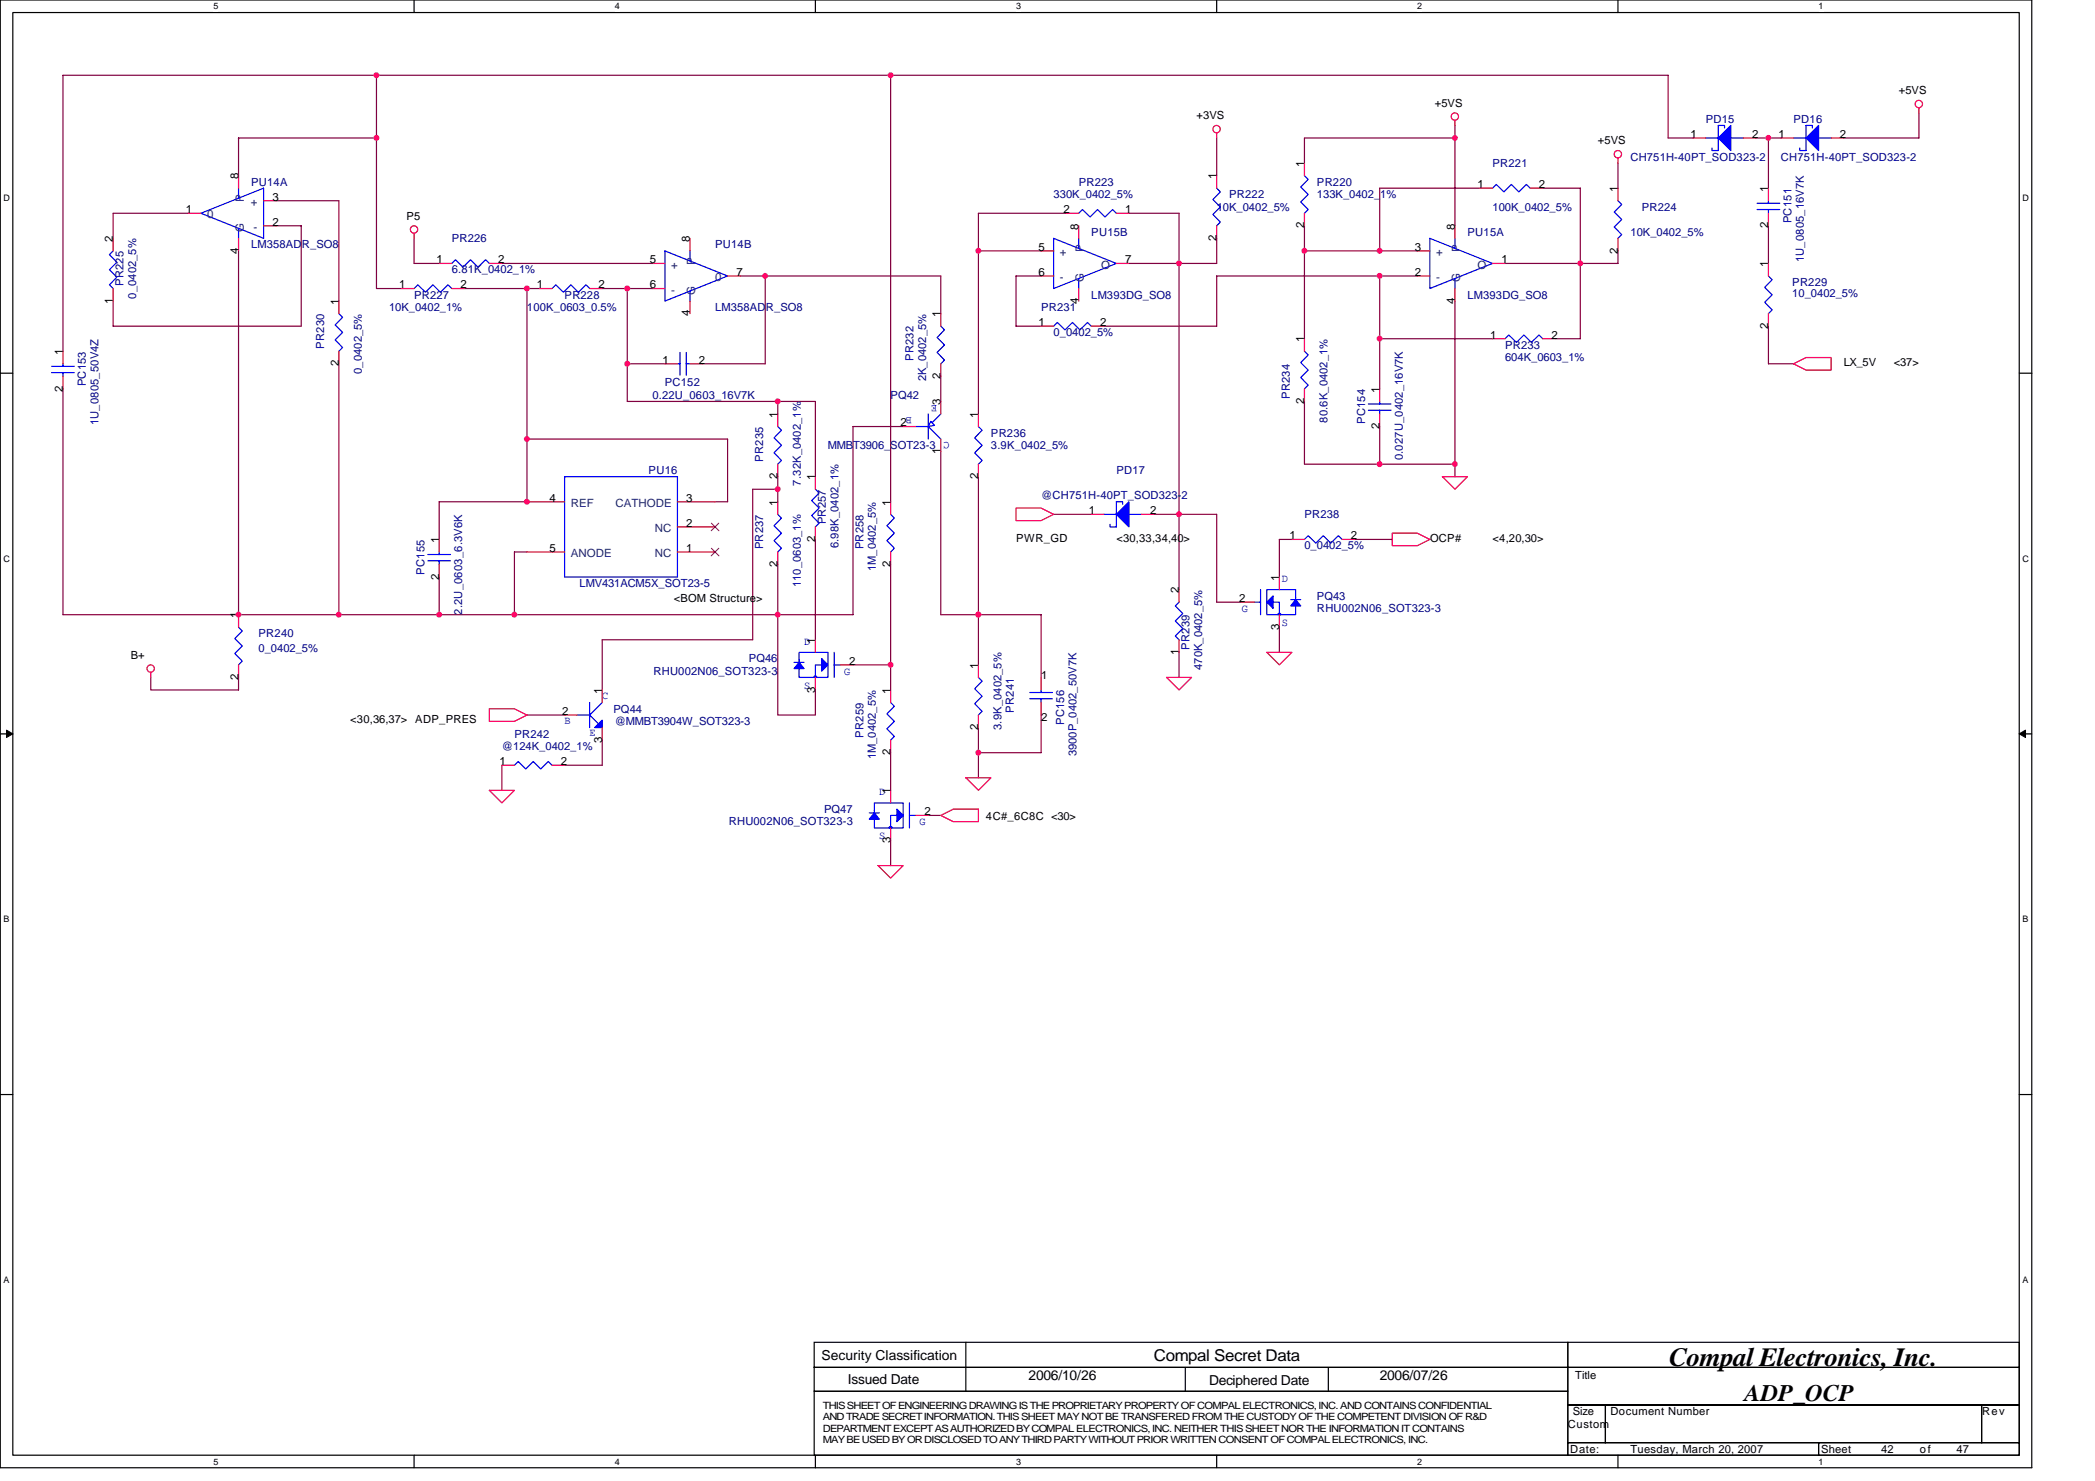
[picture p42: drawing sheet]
<svg xmlns="http://www.w3.org/2000/svg" width="297mm" height="210mm" viewBox="0 0 297 210" stroke-linecap="round" stroke-linejoin="round" font-family="sans-serif">
<defs><g id="words">
<text font-size="3.7" x="236.7" y="193.6">Compal Electronics, Inc.</text>
<text font-size="3.4" x="247.4" y="198.6">ADP_OCP</text>
<text font-size="2.3" x="163.6" y="192.8">Compal Secret Data</text>
<g font-size="1.9">
<text x="116.5" y="192.7">Security Classification</text>
<text x="120.2" y="196.1">Issued Date</text>
<text x="145.8" y="195.6">2006/10/26</text>
<text x="171.4" y="196.3">Deciphered Date</text>
<text x="195.6" y="195.6">2006/07/26</text>
</g>
<g font-size="1.6">
<text x="169.7" y="16.9">+3VS</text>
<text x="203.5" y="15.1">+5VS</text>
<text x="269.2" y="13.3">+5VS</text>
<text x="184.9" y="23.6" transform="rotate(-90 184.9 23.6)">1</text>
<text x="226.6" y="20.4">+5VS</text>
<text x="239.7" y="19.5">1</text>
<text x="248.4" y="19.5">2</text>
<text x="252.2" y="19.5">1</text>
<text x="260.9" y="19.5">2</text>
<text x="33.8" y="25.4" transform="rotate(-90 33.8 25.4)">8</text>
<text x="38.6" y="28.4">3</text>
<text x="172.5" y="25.4" transform="rotate(-90 172.5 25.4)">1</text>
<text x="209.5" y="26.6">1</text>
<text x="218.2" y="26.6">2</text>
<text x="229.4" y="27.2" transform="rotate(-90 229.4 27.2)">1</text>
<text x="250.7" y="27.2" transform="rotate(-90 250.7 27.2)">1</text>
<text x="16" y="34.3" transform="rotate(-90 16 34.3)">2</text>
<text x="26.3" y="30.2">1</text>
<text x="33.8" y="35.9" transform="rotate(-90 33.8 35.9)">4</text>
<text x="38.6" y="32">2</text>
<text x="57.7" y="31.1">P5</text>
<text x="97.8" y="34.3" transform="rotate(-90 97.8 34.3)">8</text>
<text x="147.3" y="35.5">5</text>
<text x="150.8" y="30.2">2</text>
<text x="152.9" y="32.5" transform="rotate(-90 152.9 32.5)">8</text>
<text x="159.5" y="30.2">1</text>
<text x="172.5" y="34.2" transform="rotate(-90 172.5 34.2)">2</text>
<text x="184.9" y="32.4" transform="rotate(-90 184.9 32.4)">2</text>
<text x="200.6" y="35.5">3</text>
<text x="206.3" y="32.5" transform="rotate(-90 206.3 32.5)">8</text>
<text x="229.4" y="35.9" transform="rotate(-90 229.4 35.9)">2</text>
<text x="250.7" y="32.4" transform="rotate(-90 250.7 32.4)">2</text>
<text x="56.6" y="40.9">1</text>
<text x="61.9" y="37.3">1</text>
<text x="65.3" y="40.9">2</text>
<text x="70.6" y="37.3">2</text>
<text x="76.1" y="40.9">1</text>
<text x="84.9" y="40.9">2</text>
<text x="92.1" y="37.3">5</text>
<text x="92.1" y="40.9">6</text>
<text x="104.4" y="39.1">7</text>
<text x="147.3" y="39.1">6</text>
<text x="159.5" y="37.3">7</text>
<text x="200.6" y="39.1">2</text>
<text x="212.9" y="37.3">1</text>
<text x="250.7" y="37.9" transform="rotate(-90 250.7 37.9)">1</text>
<text x="16" y="43.1" transform="rotate(-90 16 43.1)">1</text>
<text x="48" y="43.2" transform="rotate(-90 48 43.2)">1</text>
<text x="97.8" y="44.8" transform="rotate(-90 97.8 44.8)">4</text>
<text x="133.4" y="45" transform="rotate(-90 133.4 45)">1</text>
<text x="147.3" y="46.2">1</text>
<text x="152.9" y="43.1" transform="rotate(-90 152.9 43.1)">4</text>
<text x="156" y="46.2">2</text>
<text x="206.3" y="43.1" transform="rotate(-90 206.3 43.1)">4</text>
<text x="211.3" y="48">1</text>
<text x="220" y="48">2</text>
<text x="250.7" y="46.6" transform="rotate(-90 250.7 46.6)">2</text>
<text x="8.9" y="50.3" transform="rotate(-90 8.9 50.3)">1</text>
<text x="48" y="51.9" transform="rotate(-90 48 51.9)">2</text>
<text x="93.9" y="51.5">1</text>
<text x="99.1" y="51.5">2</text>
<text x="133.4" y="53.7" transform="rotate(-90 133.4 53.7)">2</text>
<text x="184.9" y="48.5" transform="rotate(-90 184.9 48.5)">1</text>
<text x="261.4" y="51.9">LX_5V</text>
<text x="268.5" y="51.9">&lt;37&gt;</text>
<text x="8.9" y="55.5" transform="rotate(-90 8.9 55.5)">2</text>
<text x="110.3" y="59.2" transform="rotate(-90 110.3 59.2)">1</text>
<text x="133.4" y="57.4" transform="rotate(-90 133.4 57.4)">3</text>
<text x="138.7" y="59.2" transform="rotate(-90 138.7 59.2)">1</text>
<text x="184.9" y="57.3" transform="rotate(-90 184.9 57.3)">2</text>
<text x="195.6" y="55.6" transform="rotate(-90 195.6 55.6)">1</text>
<text x="127.7" y="60.4">2</text>
<text x="133.4" y="64.4" transform="rotate(-90 133.4 64.4)">1</text>
<text x="195.6" y="60.8" transform="rotate(-90 195.6 60.8)">2</text>
<text x="77.9" y="71.1">4</text>
<text x="97.3" y="71.1">3</text>
<text x="110.3" y="71.6" transform="rotate(-90 110.3 71.6)">1</text>
<text x="110.3" y="67.9" transform="rotate(-90 110.3 67.9)">2</text>
<text x="115.6" y="68.1" transform="rotate(-90 115.6 68.1)">1</text>
<text x="126.3" y="71.6" transform="rotate(-90 126.3 71.6)">1</text>
<text x="138.7" y="67.9" transform="rotate(-90 138.7 67.9)">2</text>
<text x="62.2" y="77" transform="rotate(-90 62.2 77)">1</text>
<text x="97.3" y="74.7">2</text>
<text x="115.6" y="76.8" transform="rotate(-90 115.6 76.8)">2</text>
<text x="144.1" y="76.8">PWR_GD</text>
<text x="154.4" y="72.9">1</text>
<text x="158.3" y="76.8">&lt;30,33,34,40&gt;</text>
<text x="163.1" y="72.9">2</text>
<text x="182.8" y="76.4">1</text>
<text x="191.5" y="76.4">2</text>
<text x="202.8" y="76.8">OCP#</text>
<text x="211.6" y="76.8">&lt;4,20,30&gt;</text>
<text x="62.2" y="82.2" transform="rotate(-90 62.2 82.2)">2</text>
<text x="77.9" y="78.2">5</text>
<text x="97.3" y="78.2">1</text>
<text x="110.3" y="80.4" transform="rotate(-90 110.3 80.4)">2</text>
<text x="126.3" y="80.4" transform="rotate(-90 126.3 80.4)">2</text>
<text x="181.4" y="82.3" transform="rotate(-90 181.4 82.3)">1</text>
<text x="33.8" y="87.7" transform="rotate(-90 33.8 87.7)">1</text>
<text x="95.5" y="85.3">&lt;BOM Structure&gt;</text>
<text x="167.1" y="84.1" transform="rotate(-90 167.1 84.1)">2</text>
<text x="175.7" y="85.3">2</text>
<text x="181.4" y="89.3" transform="rotate(-90 181.4 89.3)">3</text>
<text x="18.5" y="93.3">B+</text>
<text x="115.6" y="91.2" transform="rotate(-90 115.6 91.2)">1</text>
<text x="120.4" y="94.2">2</text>
<text x="138.7" y="94.8" transform="rotate(-90 138.7 94.8)">1</text>
<text x="167.1" y="92.8" transform="rotate(-90 167.1 92.8)">1</text>
<text x="33.8" y="96.4" transform="rotate(-90 33.8 96.4)">2</text>
<text x="79.7" y="101.3">2</text>
<text x="85.4" y="98.3" transform="rotate(-90 85.4 98.3)">1</text>
<text x="115.6" y="98.2" transform="rotate(-90 115.6 98.2)">3</text>
<text x="126.3" y="98.3" transform="rotate(-90 126.3 98.3)">1</text>
<text x="147.6" y="96.2">1</text>
<text x="49.7" y="102.4">&lt;30,36,37&gt; ADP_PRES</text>
<text x="85.4" y="105.3" transform="rotate(-90 85.4 105.3)">3</text>
<text x="126.3" y="107.1" transform="rotate(-90 126.3 107.1)">2</text>
<text x="138.7" y="103.5" transform="rotate(-90 138.7 103.5)">2</text>
<text x="147.6" y="102.3">2</text>
<text x="70.8" y="108.4">1</text>
<text x="79.5" y="108.4">2</text>
<text x="126.3" y="112.5" transform="rotate(-90 126.3 112.5)">1</text>
<text x="126.3" y="119.5" transform="rotate(-90 126.3 119.5)">3</text>
<text x="131.1" y="115.5">2</text>
<text x="139.8" y="116.3">4C#_6C8C &lt;30&gt;</text>
<text x="223.3" y="195.4">Title</text>
<text x="222.3" y="202.3">Custom</text>
<text x="223" y="200.6">Size</text>
<text x="228.3" y="200.6">Document Number</text>
<text x="281" y="200.6">Rev</text>
<text x="222.6" y="205.9">Date:</text>
<text x="231.2" y="205.9">Tuesday, March 20, 2007</text>
<text x="258.2" y="205.9">Sheet</text>
<text x="266.7" y="205.9">42</text>
<text x="272.2" y="205.9">of</text>
<text x="277.4" y="205.9">47</text>
</g>
<g font-size="1.6" fill="#000080">
<text x="241.8" y="17.4">PD15</text>
<text x="254.3" y="17.4">PD16</text>
<text x="211.6" y="23.6">PR221</text>
<text x="231.2" y="22.8">CH751H-40PT_SOD323-2</text>
<text x="252.5" y="22.8">CH751H-40PT_SOD323-2</text>
<text x="35.6" y="26.3">PU14A</text>
<text x="149.4" y="28.1">330K_0402_5%</text>
<text x="152.9" y="26.3">PR223</text>
<text x="172.5" y="29.9">10K_0402_5%</text>
<text x="174.3" y="28.1">PR222</text>
<text x="186.7" y="26.3">PR220</text>
<text x="186.7" y="28.1">133K_0402_1%</text>
<text x="211.6" y="29.9">100K_0402_5%</text>
<text x="232.8" y="29.9">PR224</text>
<text x="35.6" y="35.2">LM358ADR_SO8</text>
<text x="64" y="34.3">PR226</text>
<text x="101.4" y="35.2">PU14B</text>
<text x="154.7" y="33.4">PU15B</text>
<text x="208.1" y="33.4">PU15A</text>
<text x="231.2" y="33.4">10K_0402_5%</text>
<text x="254" y="31.6" transform="rotate(-90 254 31.6)">PC151</text>
<text x="17.5" y="40.5" transform="rotate(-90 17.5 40.5)">PR225</text>
<text x="64" y="38.8">6.81K_0402_1%</text>
<text x="254.1" y="40.5">PR229</text>
<text x="255.8" y="37.2" transform="rotate(-90 255.8 37.2)">1U_0805_16V7K</text>
<text x="19.3" y="42.3" transform="rotate(-90 19.3 42.3)">0_0402_5%</text>
<text x="55.2" y="44.1">10K_0402_1%</text>
<text x="58.7" y="42.3">PR227</text>
<text x="74.7" y="44.1">100K_0603_0.5%</text>
<text x="80" y="42.3">PR228</text>
<text x="101.4" y="44.1">LM358ADR_SO8</text>
<text x="147.6" y="44.1">PR231</text>
<text x="149.4" y="47.6">0_0402_5%</text>
<text x="154.7" y="42.3">LM393DG_SO8</text>
<text x="208.1" y="42.3">LM393DG_SO8</text>
<text x="254.1" y="42.1">10_0402_5%</text>
<text x="46" y="49.4" transform="rotate(-90 46 49.4)">PR230</text>
<text x="51.3" y="53" transform="rotate(-90 51.3 53)">0_0402_5%</text>
<text x="129.5" y="51.2" transform="rotate(-90 129.5 51.2)">PR232</text>
<text x="213.4" y="49.4">PR233</text>
<text x="213.4" y="51.2">604K_0603_1%</text>
<text x="12.2" y="54.8" transform="rotate(-90 12.2 54.8)">PC153</text>
<text x="92.5" y="56.5">0.22U_0603_16V7K</text>
<text x="94.3" y="54.8">PC152</text>
<text x="126.3" y="56.5">PQ42</text>
<text x="131.3" y="54.1" transform="rotate(-90 131.3 54.1)">2K_0402_5%</text>
<text x="182.9" y="56.5" transform="rotate(-90 182.9 56.5)">PR234</text>
<text x="188.2" y="59.9" transform="rotate(-90 188.2 59.9)">80.6K_0402_1%</text>
<text x="14" y="60.3" transform="rotate(-90 14 60.3)">1U_0805_50V4Z</text>
<text x="108.2" y="65.4" transform="rotate(-90 108.2 65.4)">PR235</text>
<text x="117.4" y="63.6">MMBT3906_SOT23-3</text>
<text x="140.5" y="61.9">PR236</text>
<text x="140.5" y="63.6">3.9K_0402_5%</text>
<text x="193.5" y="60.1" transform="rotate(-90 193.5 60.1)">PC154</text>
<text x="198.9" y="65.3" transform="rotate(-90 198.9 65.3)">0.027U_0402_16V7K</text>
<text x="92" y="67.2">PU16</text>
<text x="113.5" y="68.8" transform="rotate(-90 113.5 68.8)">7.32K_0402_1%</text>
<text x="147.6" y="70.8">@CH751H-40PT_SOD323-2</text>
<text x="158.3" y="67.2">PD17</text>
<text x="108.2" y="77.9" transform="rotate(-90 108.2 77.9)">PR237</text>
<text x="117.1" y="74.3" transform="rotate(-90 117.1 74.3)">PR257</text>
<text x="118.9" y="77.7" transform="rotate(-90 118.9 77.7)">6.98K_0402_1%</text>
<text x="122.4" y="77.9" transform="rotate(-90 122.4 77.9)">PR258</text>
<text x="185" y="73.4">PR238</text>
<text x="185" y="77.9">0_0402_5%</text>
<text x="60.2" y="81.4" transform="rotate(-90 60.2 81.4)">PC155</text>
<text x="82.2" y="83.2">LMV431ACM5X_SOT23-5</text>
<text x="113.5" y="83.2" transform="rotate(-90 113.5 83.2)">110_0603_1%</text>
<text x="124.2" y="80.9" transform="rotate(-90 124.2 80.9)">1M_0402_5%</text>
<text x="65.5" y="87.1" transform="rotate(-90 65.5 87.1)">2.2U_0603_6.3V6K</text>
<text x="186.7" y="85">PQ43</text>
<text x="186.7" y="86.8">RHU002N06_SOT323-3</text>
<text x="36.7" y="90.3">PR240</text>
<text x="36.7" y="92.5">0_0402_5%</text>
<text x="92.7" y="95.7">RHU002N06_SOT323-3</text>
<text x="106.2" y="93.9">PQ46</text>
<text x="168.7" y="92.1" transform="rotate(-90 168.7 92.1)">PR239</text>
<text x="170.4" y="95" transform="rotate(-90 170.4 95)">470K_0402_5%</text>
<text x="87" y="101">PQ44</text>
<text x="143.8" y="101" transform="rotate(-90 143.8 101)">PR241</text>
<text x="71.2" y="106.3">@124K_0402_1%</text>
<text x="72.9" y="104.5">PR242</text>
<text x="87.2" y="102.8">@MMBT3904W_SOT323-3</text>
<text x="122.4" y="104.5" transform="rotate(-90 122.4 104.5)">PR259</text>
<text x="124.2" y="107.6" transform="rotate(-90 124.2 107.6)">1M_0402_5%</text>
<text x="142" y="103.5" transform="rotate(-90 142 103.5)">3.9K_0402_5%</text>
<text x="150.9" y="102.8" transform="rotate(-90 150.9 102.8)">PC156</text>
<text x="152.7" y="107.2" transform="rotate(-90 152.7 107.2)">3900P_0402_50V7K</text>
<text x="103.3" y="117">RHU002N06_SOT323-3</text>
<text x="116.9" y="115.2">PQ47</text>
</g>
<g font-size="1.6" fill="#004080">
<text x="34.6" y="28.6" transform="rotate(-90 34.6 28.6)">P</text>
<text x="35.6" y="29.2">+</text>
<text x="29.4" y="30.9">0</text>
<text x="34.6" y="32.9" transform="rotate(-90 34.6 32.9)">G</text>
<text x="36" y="32.7">-</text>
<text x="153.7" y="35.8" transform="rotate(-90 153.7 35.8)">P</text>
<text x="207" y="35.8" transform="rotate(-90 207 35.8)">P</text>
<text x="95.2" y="38.1">+</text>
<text x="95.2" y="41.6">-</text>
<text x="98.6" y="41.8" transform="rotate(-90 98.6 41.8)">G</text>
<text x="98.6" y="37.5" transform="rotate(-90 98.6 37.5)">P</text>
<text x="101.4" y="39.8">0</text>
<text x="150.3" y="36.3">+</text>
<text x="150.3" y="39.8">-</text>
<text x="153.7" y="40" transform="rotate(-90 153.7 40)">G</text>
<text x="156.1" y="38.1">O</text>
<text x="203.6" y="36.3">+</text>
<text x="203.6" y="39.8">-</text>
<text x="207" y="40" transform="rotate(-90 207 40)">G</text>
<text x="209.5" y="38.1">O</text>
<text x="80.9" y="71.8">REF</text>
<text x="87.3" y="71.8">CATHODE</text>
<text x="92.8" y="75.4">NC</text>
<text x="80.9" y="79">ANODE</text>
<text x="92.8" y="79">NC</text>
</g>
<g font-size="1.6" fill="#00f">
<text x="129.3" y="59.1" transform="rotate(180 129.3 59.1)">B</text>
<text x="132.9" y="57.4" transform="rotate(180 132.9 57.4)">E</text>
<text x="134.6" y="62.7" transform="rotate(180 134.6 62.7)">C</text>
<text x="181.8" y="82.5">D</text>
<text x="176.1" y="86.8">G</text>
<text x="181.8" y="88.7">S</text>
<text x="114" y="91.4">D</text>
<text x="119.7" y="95.7">G</text>
<text x="85.4" y="99">C</text>
<text x="114" y="97.6">S</text>
<text x="80" y="102.6">B</text>
<text x="83.6" y="104.4">E</text>
<text x="124.7" y="112.7">D</text>
<text x="124.7" y="119">S</text>
<text x="130.4" y="117">G</text>
</g>
<g font-size="1.4">
<text x="116.7" y="199.7">THIS SHEET OF ENGINEERING DRAWING IS THE PROPRIETARY PROPERTY OF COMPAL ELECTRONICS, INC. AND CONTAINS CONFIDENTIAL</text>
<text x="116.7" y="201.3">AND TRADE SECRET INFORMATION. THIS SHEET MAY NOT BE TRANSFERED FROM THE CUSTODY OF THE COMPETENT DIVISION OF R&amp;D</text>
<text x="116.7" y="202.9">DEPARTMENT EXCEPT AS AUTHORIZED BY COMPAL ELECTRONICS, INC. NEITHER THIS SHEET NOR THE INFORMATION IT CONTAINS</text>
<text x="116.7" y="204.6">MAY BE USED BY OR DISCLOSED TO ANY THIRD PARTY WITHOUT PRIOR WRITTEN CONSENT OFCOMPAL ELECTRONICS, INC.</text>
</g>
<g font-size="1.3">
<text x="30.3" y="1.3">5</text>
<text x="87.2" y="1.3">4</text>
<text x="144.1" y="1.3">3</text>
<text x="201" y="1.3">2</text>
<text x="257.8" y="1.3">1</text>
<text x=".5" y="28.5">D</text>
<text x="286.7" y="28.5">D</text>
<text x=".5" y="79.6">C</text>
<text x="286.7" y="79.6">C</text>
<text x=".5" y="130.7">B</text>
<text x="286.7" y="130.7">B</text>
<text x=".5" y="181.8">A</text>
<text x="286.7" y="181.8">A</text>
<text x="30.3" y="207.6">5</text>
<text x="87.2" y="207.6">4</text>
<text x="144.1" y="207.6">3</text>
<text x="201" y="207.6">2</text>
<text x="257.8" y="207.6">1</text>
</g>
</g></defs>
<path d="M0 0h288.1v208h-288.1zM1.8 1.8h284.5v204.4h-284.5z" fill="none" stroke="#000" stroke-width=".17"/>
<g fill="#fff">
<path d="M30.3 .2h.7v1.4h-.7z"/>
<path d="M30.3 206.4h.7v1.5h-.7z"/>
</g>
<path d="M58.7 0v1.8M58.7 206.2v1.8" fill="none" stroke="#000" stroke-width=".17"/>
<g fill="#fff">
<path d="M87.2 .2h.7v1.4h-.7z"/>
<path d="M87.2 206.4h.7v1.5h-.7z"/>
</g>
<path d="M115.6 0v1.8M115.6 206.2v1.8" fill="none" stroke="#000" stroke-width=".17"/>
<g fill="#fff">
<path d="M144.1 .2h.7v1.4h-.7z"/>
<path d="M144.1 206.4h.7v1.5h-.7z"/>
</g>
<path d="M172.5 0v1.8M172.5 206.2v1.8" fill="none" stroke="#000" stroke-width=".17"/>
<g fill="#fff">
<path d="M201 .2h.7v1.4h-.7z"/>
<path d="M201 206.4h.7v1.5h-.7z"/>
</g>
<path d="M229.4 0v1.8M229.4 206.2v1.8" fill="none" stroke="#000" stroke-width=".17"/>
<g fill="#fff">
<path d="M257.8 .2h.7v1.4h-.7z"/>
<path d="M257.8 206.4h.7v1.5h-.7z"/>
<path d="M.5 27.3h.9v1.4h-.9z"/>
<path d="M286.7 27.3h1v1.4h-1z"/>
<path d="M.5 78.4h.9v1.5h-.9z"/>
<path d="M286.7 78.4h1v1.5h-1z"/>
</g>
<path d="M0 52.9h1.8M286.3 52.9h1.8" fill="none" stroke="#000" stroke-width=".17"/>
<g fill="#fff">
<path d="M.5 129.6h.8v1.4h-.8z"/>
<path d="M286.7 129.6h.9v1.4h-.9z"/>
</g>
<path d="M0 104h1.8M286.3 104h1.8" fill="none" stroke="#000" stroke-width=".17"/>
<path d="M.9 103.5l.9 .5-.9 .5zM286.3 104l.9-.5v1z" fill="#000" stroke="#000" stroke-width=".14"/>
<g fill="#fff">
<path d="M.5 180.7h.8v1.4h-.8z"/>
<path d="M286.7 180.7h.9v1.4h-.9z"/>
</g>
<g fill="none" stroke="#000" stroke-width=".17">
<path d="M0 155.1h1.8M286.3 155.1h1.8M115.4 190.2h106.9v3.6h-106.9zM115.4 193.8h106.9v3.4h-106.9zM115.4 197.2h106.9v9h-106.9zM136.9 190.2v7M168.1 193.8v3.4M188.3 193.8v3.4M222.3 190.2h64v3.6h-64zM222.3 193.8h64v5.3h-64zM222.3 199.1h5.3v5.4h-5.3zM227.6 199.1h53.4v5.4h-53.4z"/>
<path d="M281 199.1h5.3v5.4h-5.3zM222.3 204.5h35.5v1.7h-35.5zM257.8 204.5h28.5v1.7h-28.5z"/>
</g>
<g fill="none" stroke="#800040" stroke-width=".17">
<path d="M33.8 19.6h.1M33.8 19.6h19.6M33.8 19.6v5.3M53.4 10.7h72.9v60.4M53.4 10.7h-44.5v39.1M53.4 10.7v30.2h3.5M126.3 10.7h110.2v8.9h3.6M172.5 19.6v5.3M206.3 19.6h-21.3v3.5M206.3 17.8v14.2M249 19.6h3.5M250.7 19.6v7.1"/>
<path d="M272.1 16v3.6h-10.7M26.7 30.2h-10.7v3.6M33.8 35.6v51.5M39.2 32h3.5v14.2h-26.7v-3.5M39.2 28.4h8.8v14.3M58.7 33.8v3.5h3.6M71.2 37.3h21.3M104.9 39.1h28.5v5.3M108.5 39.1v12.5h-8.9M138.7 35.6h8.9M147.6 39.1h-3.5v7.1h3.5M151.2 30.2h-12.5v28.5"/>
<path d="M160.1 30.2h7.1v53.4M172.5 33.8v3.5h-12.4M185 35.6h16M185 32v16M195.6 39.1v16M201 39.1h-28.5v7.1h-16M209.8 26.7h-14.2v8.9M218.7 26.7h5.4v21.3h-3.6M229.4 35.6v1.7h-16M229.4 23.1v3.6M250.7 32v5.3M8.9 55.1v32h112v-26.6h7.2"/>
<path d="M48 51.6v35.5M65.8 40.9h10.7M74.7 40.9v30.2h-12.4v5.4M85.4 40.9h7.1M88.9 40.9v16h21.4M88.9 51.6h5.4M110.3 56.9h5.3v10.7M110.3 56.9v1.8M133.4 53.3v3.6M185 56.9v8.9h21.3M195.6 48h16M206.3 42.7v24.9"/>
<path d="M250.7 46.2v5.4h3.6M74.7 62.2h28.5v8.9h-1.8M74.7 78.2h-1.8v8.9M110.3 67.6v3.5M110.3 69.3h-3.6v21.4h-21.3v7.1M115.6 76.5v14.2M133.4 64v23.1h14.2v8.9M138.7 67.6v26.6M149.4 72.9h5.3M163.6 72.9h8.9v12.4h3.6M183.2 76.5h-1.8v5.3M192.1 76.5h5.3"/>
<path d="M195.6 60.5v5.3M21.4 96v1.8h12.4v-1.8M62.3 81.8v5.3M110.3 80v21.3h5.3v-3.5M120.9 94.2h5.4M126.3 80v17.8M167.2 92.5v3.5M181.4 88.9v3.6M71.2 108.5v3.5M74.7 101.3h5.3M85.4 104.9v3.6h-5.4M126.3 106.7v5.3"/>
<path d="M126.3 119.1v3.6M131.6 115.6h1.8M138.7 103.1v7.1M147.6 101.3v5.4h-8.9"/>
</g>
<g fill="none" stroke="#f00" stroke-width=".17">
<path d="M172.5 18.8v.8M206.3 17.1v.7M240.1 19.6h1.7M247.2 19.6h1.8M252.5 19.6h1.8M259.6 19.6h1.8M272.1 15.3v.7M16 33.8v1.8M26.7 30.2h1.8M33.8 24.9v1.8M33.8 33.8v1.8M37.4 28.4h1.8"/>
<path d="M37.4 32h1.8M58.7 33.1v.7M62.3 37.3h1.7M69.4 37.3h1.8M92.5 37.3h1.8M97.8 33.8v1.8M103.2 39.1h1.7M147.6 35.6h1.8M147.6 39.1h1.8M151.2 30.2h1.7M152.9 32v1.8M158.3 30.2h1.8"/>
<path d="M158.3 37.3h1.8M172.5 24.9v1.8M172.5 32v1.8M185 23.1v1.8M185 30.2v1.8M201 35.6h1.7M201 39.1h1.7M206.3 32v1.8M209.8 26.7h1.8M211.6 37.3h1.8M217 26.7h1.7M229.4 22.4v.7"/>
<path d="M229.4 26.7v1.7M229.4 33.8v1.8M250.7 26.7v1.7M250.7 30.2v1.8M250.7 37.3v1.8M8.9 49.8v1.8M8.9 53.3v1.8M16 40.9v1.8M48 42.7v1.7M48 49.8v1.8M56.9 40.9h1.8M64 40.9h1.8"/>
<path d="M76.5 40.9h1.8M83.6 40.9h1.8M92.5 40.9h1.8M94.3 51.6h1.8M97.8 42.7v1.7M97.8 51.6h1.8M110.3 58.7v1.8M133.4 44.4v1.8M133.4 51.6v1.7M133.4 56.9v1.8M138.7 58.7v1.8M147.6 46.2h1.8"/>
<path d="M152.9 40.9v1.8M154.7 46.2h1.8M185 48v1.8M185 55.1v1.8M195.6 55.1v1.8M195.6 58.7v1.8M206.3 40.9v1.8M211.6 48h1.8M218.7 48h1.8M250.7 44.4v1.8M254.3 51.6l1.8-.9h3.5v1.8h-3.5zM62.3 76.5v1.7"/>
<path d="M74.7 71.1h5.3M74.7 78.2h5.3M96.1 74.7h5.3M96.1 71.1h5.3M96.1 78.2h5.3M110.3 65.8v1.8M110.3 71.1v1.8M110.3 78.2v1.8M115.6 67.6v1.7M115.6 74.7v1.8M126.3 71.1v1.8M126.3 78.2v1.8"/>
<path d="M128.1 60.5h1.7M133.4 62.2v1.8M138.7 65.8v1.8M144.1 72h3.5l1.8 .9-1.8 .9h-3.5zM154.7 72.9h1.8M161.8 72.9h1.8M183.2 76.5h1.8M190.3 76.5h1.8M197.4 75.6h3.6l1.7 .9-1.7 .8h-3.6zM204.5 67.6h3.6l-1.8 1.7zM21.4 95.3v.7M33.8 87.1v1.8"/>
<path d="M33.8 94.2v1.8M62.3 80v1.8M85.4 97.8v1.8M115.6 90.7v1.8M115.6 96v1.8M119.2 94.2h1.7M126.3 97.8v1.8M138.7 94.2v1.8M147.6 96v1.8M147.6 99.6v1.7M165.4 96h3.5l-1.7 1.8zM167.2 83.6v1.7"/>
<path d="M167.2 90.7v1.8M176.1 85.3h1.7M179.6 92.5h3.6l-1.8 1.7zM181.4 81.8v1.8M181.4 87.1v1.8M69.4 100.5h3.5l1.8 .8-1.8 .9h-3.5zM69.4 112h3.5l-1.7 1.8zM71.2 108.5h1.7M78.3 108.5h1.7M80 101.3h1.8M85.4 103.1v1.8M126.3 104.9v1.8"/>
<path d="M126.3 112v1.8M126.3 117.3v1.8M129.8 115.6h1.8M133.4 115.6l1.8-.9h3.5v1.8h-3.5zM136.9 110.2h3.6l-1.8 1.8zM138.7 101.3v1.8M124.5 122.7h3.6l-1.8 1.8z"/>
<circle cx="172.5" cy="18.3" r=".52"/>
<circle cx="206.3" cy="16.5" r=".52"/>
<circle cx="272.1" cy="14.7" r=".52"/>
<circle cx="58.7" cy="32.5" r=".52"/>
<circle cx="229.4" cy="21.9" r=".52"/>
<circle cx="21.4" cy="94.8" r=".52"/>
</g>
<g fill="none" stroke="#00f" stroke-width=".17">
<path d="M241.8 19.6h1.8M244.5 18.1v-.3h-.9v3.5h-.9v-.3M245.4 19.6h1.8M254.3 19.6h1.8M257 18.1v-.3h-.9v3.5h-.9v-.3M257.8 19.6h1.8M16 35.6l-.5 .5 1.1 1.1-1.1 1 1.1 1.1-1.1 1.1 .5 .5M28.5 30.2l8.9-3.5v7.1zM33.8 26.7v1.4M33.8 32.4v1.4M64 37.3l.6-.5 1.1 1.1 1-1.1 1.1 1.1 1.1-1.1 .5 .5M94.3 35.6l8.9 3.5-8.9 3.6z"/>
<path d="M97.8 35.6v1.4M149.4 33.8l8.9 3.5-8.9 3.6zM152.9 30.2l.6-.5 1.1 1.1 1-1.1 1.1 1.1 1.1-1.1 .5 .5M152.9 33.8v1.4M152.9 39.5v1.4M172.5 26.7l.5 .5-1 1.1 1 1-1 1.1 1 1.1-.5 .5M185 24.9l.5 .5-1.1 1.1 1.1 1.1-1.1 1 1.1 1.1-.5 .5M202.7 33.8l8.9 3.5-8.9 3.6zM206.3 33.8v1.4M206.3 39.5v1.4M211.6 26.7l.5-.6 1.1 1.1 1.1-1.1 1 1.1 1.1-1.1 .6 .6M229.4 28.4l.5 .6-1 1.1 1 1-1 1.1 1 1.1-.5 .5"/>
<path d="M249.1 29.7h3.2M249.1 28.8h3.2M250.7 39.1l.6 .5-1.1 1.1 1.1 1.1-1.1 1 1.1 1.1-.6 .5M250.7 28.4v.4M250.7 29.7v.5M7.3 52.8h3.2M7.3 51.9h3.2M8.9 51.6v.3M8.9 52.8v.5M48 44.4l.6 .6-1.1 1.1 1.1 1-1.1 1.1 1.1 1.1-.6 .5M58.7 40.9l.5-.5 1.1 1 1.1-1 1 1 1.1-1 .5 .5M78.3 40.9l.5-.5 1.1 1 1-1 1.1 1 1.1-1 .5 .5"/>
<path d="M96.1 51.6h.3M96.4 50v3.2M97.3 51.6h.5M97.3 50v3.2M97.8 41.3v1.4M131.6 58.7v3.5M132 59.7l.5 .6-.9 .2zM133.4 46.2l.5 .6-1 1 1 1.1-1 1.1 1 1-.5 .6M133.4 58.7l-1.3 1.2M149.4 46.2l.5-.5 1.1 1.1 1.1-1.1 1 1.1 1.1-1.1 .5 .5M185 49.8l.5 .5-1.1 1.1 1.1 1.1-1.1 1 1.1 1.1-.5 .5M194 58.1h3.2"/>
<path d="M194 57.3h3.2M195.6 56.9v.4M195.6 58.1v.6M213.4 48l.5-.5 1.1 1 1.1-1 1 1 1.1-1 .5 .5M60.7 79.5h3.2M60.7 78.6h3.2M62.3 78.2v.4M62.3 79.5v.5M80 67.6h16.1v14.2h-16.1zM110.3 72.9l.5 .5-1.1 1.1 1.1 1.1-1.1 1 1.1 1.1-.5 .5M110.3 60.5l.5 .5-1.1 1.1 1.1 1-1.1 1.1 1.1 1.1-.5 .5M115.6 69.3l.5 .6-1 1.1 1 1-1 1.1 1 1-.5 .6"/>
<path d="M126.3 72.9l.5 .5-1.1 1.1 1.1 1.1-1.1 1 1.1 1.1-.5 .5M129.8 60.5h1.8M131.6 60.5l1.8 1.7M138.7 60.5l.6 .5-1.1 1.1 1.1 1-1.1 1.1 1.1 1.1-.6 .5M156.5 72.9h1.8M159.2 71.5v-.4h-.9v3.6h-.9v-.4M160.1 72.9h1.7M185 76.5l.5-.6 1.1 1.1 1-1.1 1.1 1.1 1.1-1.1 .5 .6M33.8 88.9l.6 .5-1.1 1.1 1.1 1.1-1.1 1 1.1 1.1-.6 .5M83.6 99.6v3.5M85.4 99.6l-1.8 1.7 1.3 1.3M112.6 93.9h1.4"/>
<path d="M113.3 93.9v-1.4h4.1v3.5h-1.8v-1.8h.9M113.3 94.8v1.2h2.3h-.2v-.2h.4v.2M118.3 94.2h.9M118.3 92.5v3.5M126.3 99.6l.5 .5-1.1 1.1 1.1 1-1.1 1.1 1.1 1.1-.5 .5M138.7 96l.6 .5-1.1 1.1 1.1 1.1-1.1 1 1.1 1.1-.6 .5M146 99h3.2M146 98.1h3.2M147.6 97.8v.3M147.6 99v.6M167.2 85.3l-.6 .6 1.1 1.1-1.1 1 1.1 1.1-1.1 1 .6 .6M177.8 85.3h.9"/>
<path d="M178.7 83.6v3.5M183 85h1.4M183.7 85v-1.4h-4.1v3.5h1.8v-1.8h-.9M183.7 85.9v1.2h-2.3h.2v-.1h-.4v.1M72.9 108.5l.6-.6 1 1.1 1.1-1.1 1.1 1.1 1-1.1 .6 .6M81.8 101.3h1.8M123.3 115.2h1.4M124 115.2v-1.4h4.1v3.5h-1.8v-1.7h.9M124 116.1v1.2h2.3h-.2v-.1h.3v.1M128.9 115.6h.9M128.9 113.8v3.5"/>
</g>
<g fill="#00f" stroke="#00f" stroke-width=".17">
<path d="M84.9 102.6l.5-.5v1h-1.1z" fill-rule="evenodd"/>
<path d="M158.3 72.9l1.8-1.8v3.6z" fill-rule="evenodd"/>
<path d="M245.4 17.8v3.5l-1.8-1.7z" fill-rule="evenodd"/>
<path d="M127.2 114.7l.9 .9-.9 .9z" fill-rule="evenodd"/>
<path d="M124 115.2l.7 .9h-1.4z" fill-rule="evenodd"/>
<path d="M180.5 84.5v1.7l-.9-.9z" fill-rule="evenodd"/>
<path d="M183.7 85l.7 .9h-1.4z" fill-rule="evenodd"/>
<path d="M256.1 19.6l1.7-1.8v3.5z" fill-rule="evenodd"/>
<path d="M116.5 93.3l.9 .9-.9 .9z" fill-rule="evenodd"/>
<path d="M113.3 93.9l.7 .9h-1.4z" fill-rule="evenodd"/>
</g>
<path d="M100.9 74.1l1 1.1M100.9 77.7l1 1.1M101.9 74.1l-1.1 1.1M101.9 77.7l-1.1 1.1" fill="none" stroke="#804000" stroke-width=".14"/>
<g fill="#f0f" stroke="#f0f" stroke-width=".17">
<circle cx="74.7" cy="71.1" r=".35"/>
<circle cx="74.7" cy="62.2" r=".35"/>
<circle cx="206.3" cy="19.5" r=".35"/>
<circle cx="126.3" cy="10.7" r=".35"/>
<circle cx="110.3" cy="56.9" r=".35"/>
<circle cx="224.1" cy="37.3" r=".35"/>
<circle cx="53.4" cy="19.5" r=".35"/>
<circle cx="167.2" cy="37.3" r=".35"/>
<circle cx="110.3" cy="87.1" r=".35"/>
<circle cx="72.9" cy="87.1" r=".35"/>
<circle cx="195.6" cy="35.5" r=".35"/>
<circle cx="184.9" cy="35.5" r=".35"/>
<circle cx="195.6" cy="65.8" r=".35"/>
<circle cx="195.6" cy="39.1" r=".35"/>
<circle cx="110.3" cy="69.3" r=".35"/>
<circle cx="74.7" cy="40.9" r=".35"/>
<circle cx="48" cy="87.1" r=".35"/>
<circle cx="88.9" cy="51.5" r=".35"/>
<circle cx="88.9" cy="40.9" r=".35"/>
<circle cx="108.5" cy="39.1" r=".35"/>
<circle cx="33.8" cy="87.1" r=".35"/>
<circle cx="195.6" cy="48" r=".35"/>
<circle cx="206.3" cy="65.8" r=".35"/>
<circle cx="138.7" cy="35.5" r=".35"/>
<circle cx="250.7" cy="19.5" r=".35"/>
<circle cx="167.2" cy="72.9" r=".35"/>
<circle cx="138.7" cy="87.1" r=".35"/>
<circle cx="62.3" cy="87.1" r=".35"/>
<circle cx="138.7" cy="106.7" r=".35"/>
<circle cx="53.4" cy="10.7" r=".35"/>
<circle cx="126.3" cy="94.2" r=".35"/>
</g>
<use href="#words"/>
</svg>
